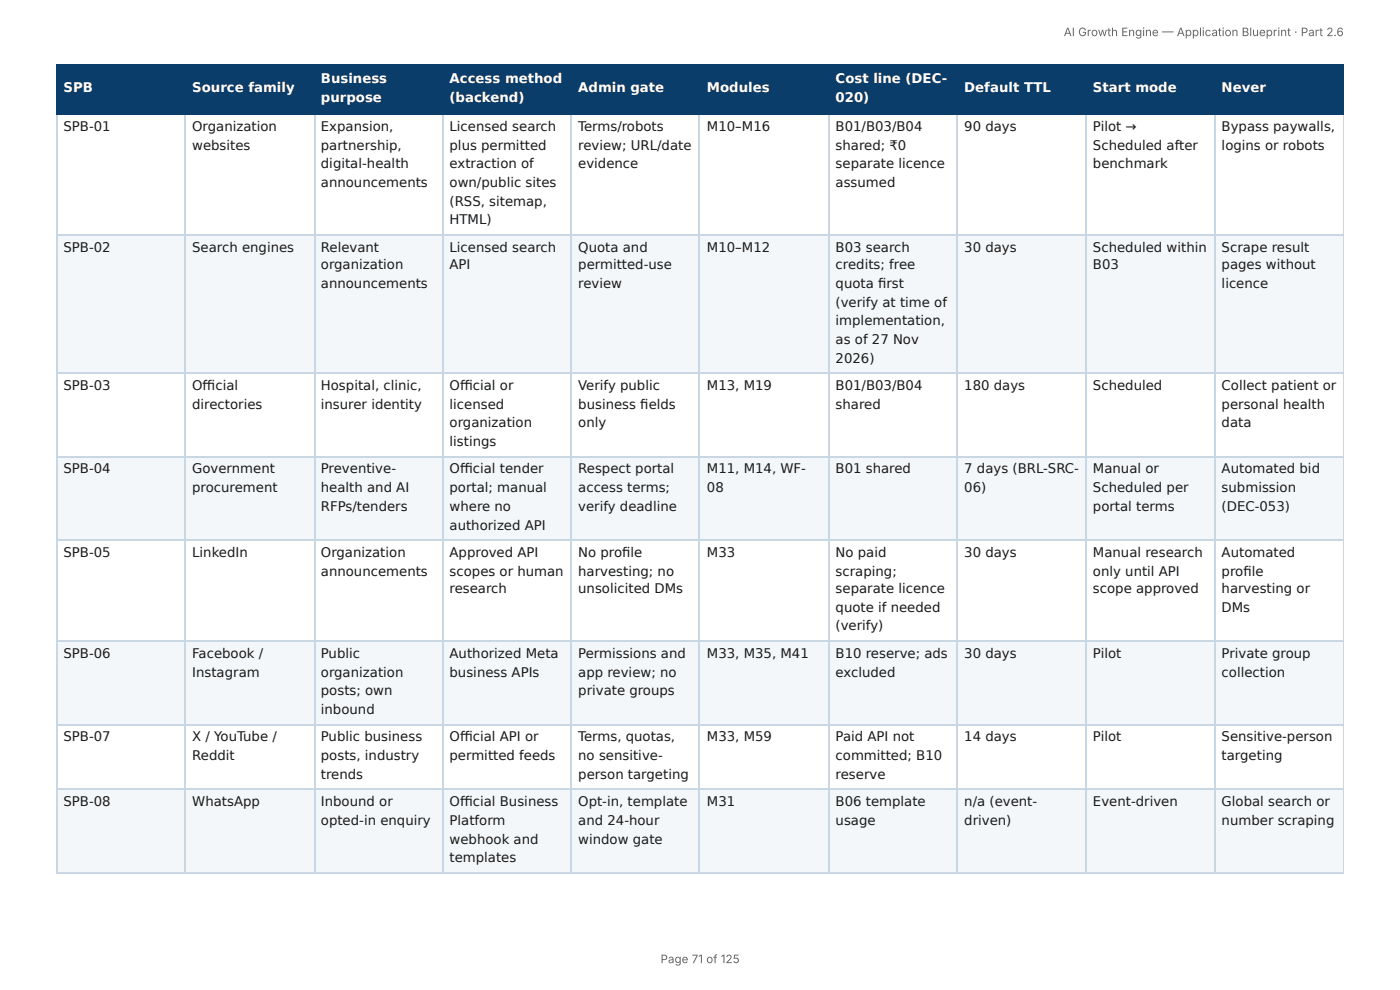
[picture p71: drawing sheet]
<svg xmlns="http://www.w3.org/2000/svg" width="297mm" height="210mm" viewBox="0 0 297 210" stroke-linecap="round" stroke-linejoin="round" font-family="sans-serif">
<defs><g id="words">
<g font-size="2.8" fill="#fff">
<text x="68.2" y="17.7">Business</text>
<text x="95.5" y="17.7">Access method</text>
<text x="177.5" y="17.7">Cost line (DEC-</text>
<text x="13.5" y="19.6">SPB</text>
<text x="40.8" y="19.6">Source family</text>
<text x="68.2" y="21.7">purpose</text>
<text x="95.5" y="21.7">(backend)</text>
<text x="122.8" y="19.6">Admin gate</text>
<text x="150.1" y="19.6">Modules</text>
<text x="177.5" y="21.7">020)</text>
<text x="204.8" y="19.6">Default TTL</text>
<text x="232.1" y="19.6">Start mode</text>
<text x="259.5" y="19.6">Never</text>
</g>
<g font-size="2.8" fill="#1a1a1a">
<text x="13.5" y="27.8">SPB-01</text>
<text x="40.8" y="27.8">Organization</text>
<text x="68.2" y="27.8">Expansion,</text>
<text x="95.5" y="27.8">Licensed search</text>
<text x="122.8" y="27.8">Terms/robots</text>
<text x="150.1" y="27.8">M10–M16</text>
<text x="177.5" y="27.8">B01/B03/B04</text>
<text x="204.8" y="27.8">90 days</text>
<text x="232.1" y="27.8">Pilot →</text>
<text x="259.5" y="27.8">Bypass paywalls,</text>
<text x="40.8" y="31.7">websites</text>
<text x="68.2" y="31.7">partnership,</text>
<text x="68.2" y="35.7">digital-health</text>
<text x="95.5" y="31.7">plus permitted</text>
<text x="95.5" y="35.7">extraction of</text>
<text x="122.8" y="31.7">review; URL/date</text>
<text x="122.8" y="35.7">evidence</text>
<text x="177.5" y="31.7">shared; ₹0</text>
<text x="177.5" y="35.7">separate licence</text>
<text x="232.1" y="31.7">Scheduled after</text>
<text x="232.1" y="35.7">benchmark</text>
<text x="259.5" y="31.7">logins or robots</text>
<text x="68.2" y="39.7">announcements</text>
<text x="95.5" y="39.7">own/public sites</text>
<text x="177.5" y="39.7">assumed</text>
<text x="95.5" y="43.7">(RSS, sitemap,</text>
<text x="95.5" y="47.6">HTML)</text>
<text x="13.5" y="53.4">SPB-02</text>
<text x="40.8" y="53.4">Search engines</text>
<text x="68.2" y="53.4">Relevant</text>
<text x="95.5" y="53.4">Licensed search</text>
<text x="122.8" y="53.4">Quota and</text>
<text x="150.1" y="53.4">M10–M12</text>
<text x="177.5" y="53.4">B03 search</text>
<text x="204.8" y="53.4">30 days</text>
<text x="232.1" y="53.4">Scheduled within</text>
<text x="259.5" y="53.4">Scrape result</text>
<text x="68.2" y="57.1">organization</text>
<text x="95.5" y="57.1">API</text>
<text x="122.8" y="57.1">permitted-use</text>
<text x="177.5" y="57.1">credits; free</text>
<text x="232.1" y="57.1">B03</text>
<text x="259.5" y="57.1">pages without</text>
<text x="68.2" y="61.1">announcements</text>
<text x="122.8" y="61.1">review</text>
<text x="177.5" y="61.1">quota fi rst</text>
<text x="177.5" y="65.1">(verify at time of</text>
<text x="259.5" y="61.1">licence</text>
<text x="177.5" y="69.1">implementation,</text>
<text x="177.5" y="73">as of 27 Nov</text>
<text x="177.5" y="77">2026)</text>
<text x="13.5" y="82.8">SPB-03</text>
<text x="40.8" y="82.8">Offi cial</text>
<text x="68.2" y="82.8">Hospital, clinic,</text>
<text x="95.5" y="82.8">Offi cial or</text>
<text x="122.8" y="82.8">Verify public</text>
<text x="150.1" y="82.8">M13, M19</text>
<text x="177.5" y="82.8">B01/B03/B04</text>
<text x="204.8" y="82.8">180 days</text>
<text x="232.1" y="82.8">Scheduled</text>
<text x="259.5" y="82.8">Collect patient or</text>
<text x="40.8" y="86.8">directories</text>
<text x="68.2" y="86.8">insurer identity</text>
<text x="95.5" y="86.8">licensed</text>
<text x="122.8" y="86.8">business fi elds</text>
<text x="177.5" y="86.8">shared</text>
<text x="259.5" y="86.8">personal health</text>
<text x="95.5" y="90.8">organization</text>
<text x="95.5" y="94.7">listings</text>
<text x="122.8" y="90.8">only</text>
<text x="259.5" y="90.8">data</text>
<text x="13.5" y="100.5">SPB-04</text>
<text x="40.8" y="100.5">Government</text>
<text x="68.2" y="100.5">Preventive-</text>
<text x="95.5" y="100.5">Offi cial tender</text>
<text x="122.8" y="100.5">Respect portal</text>
<text x="150.1" y="100.5">M11, M14, WF-</text>
<text x="177.5" y="100.5">B01 shared</text>
<text x="204.8" y="100.5">7 days (BRL-SRC-</text>
<text x="232.1" y="100.5">Manual or</text>
<text x="259.5" y="100.5">Automated bid</text>
<text x="40.8" y="104.5">procurement</text>
<text x="68.2" y="104.5">health and AI</text>
<text x="95.5" y="104.5">portal; manual</text>
<text x="122.8" y="104.5">access terms;</text>
<text x="150.1" y="104.5">08</text>
<text x="204.8" y="104.5">06)</text>
<text x="232.1" y="104.5">Scheduled per</text>
<text x="259.5" y="104.5">submission</text>
<text x="68.2" y="108.5">RFPs/tenders</text>
<text x="95.5" y="108.5">where no</text>
<text x="95.5" y="112.4">authorized API</text>
<text x="122.8" y="108.5">verify deadline</text>
<text x="232.1" y="108.5">portal terms</text>
<text x="259.5" y="108.5">(DEC-053)</text>
<text x="13.5" y="118.3">SPB-05</text>
<text x="40.8" y="118.3">LinkedIn</text>
<text x="68.2" y="118.3">Organization</text>
<text x="95.5" y="118.3">Approved API</text>
<text x="122.8" y="118.3">No profi le</text>
<text x="150.1" y="118.3">M33</text>
<text x="177.5" y="118.3">No paid</text>
<text x="204.8" y="118.3">30 days</text>
<text x="232.1" y="118.3">Manual research</text>
<text x="259.5" y="118.3">Automated</text>
<text x="68.2" y="122.2">announcements</text>
<text x="95.5" y="122.2">scopes or human</text>
<text x="95.5" y="125.9">research</text>
<text x="122.8" y="122.2">harvesting; no</text>
<text x="122.8" y="125.9">unsolicited DMs</text>
<text x="177.5" y="122.2">scraping;</text>
<text x="177.5" y="125.9">separate licence</text>
<text x="232.1" y="122.2">only until API</text>
<text x="232.1" y="125.9">scope approved</text>
<text x="259.5" y="122.2">profi le</text>
<text x="259.5" y="125.9">harvesting or</text>
<text x="177.5" y="129.9">quote if needed</text>
<text x="259.5" y="129.9">DMs</text>
<text x="177.5" y="133.9">(verify)</text>
<text x="13.5" y="139.7">SPB-06</text>
<text x="40.8" y="139.7">Facebook /</text>
<text x="40.8" y="143.7">Instagram</text>
<text x="68.2" y="139.7">Public</text>
<text x="68.2" y="143.7">organization</text>
<text x="95.5" y="139.7">Authorized Meta</text>
<text x="95.5" y="143.7">business APIs</text>
<text x="122.8" y="139.7">Permissions and</text>
<text x="122.8" y="143.7">app review; no</text>
<text x="150.1" y="139.7">M33, M35, M41</text>
<text x="177.5" y="139.7">B10 reserve; ads</text>
<text x="177.5" y="143.7">excluded</text>
<text x="204.8" y="139.7">30 days</text>
<text x="232.1" y="139.7">Pilot</text>
<text x="259.5" y="139.7">Private group</text>
<text x="259.5" y="143.7">collection</text>
<text x="68.2" y="147.6">posts; own</text>
<text x="122.8" y="147.6">private groups</text>
<text x="68.2" y="151.6">inbound</text>
<text x="13.5" y="157.4">SPB-07</text>
<text x="40.8" y="157.4">X / YouTube /</text>
<text x="40.8" y="161.4">Reddit</text>
<text x="68.2" y="157.4">Public business</text>
<text x="68.2" y="161.4">posts, industry</text>
<text x="95.5" y="157.4">Offi cial API or</text>
<text x="95.5" y="161.4">permitted feeds</text>
<text x="122.8" y="157.4">Terms, quotas,</text>
<text x="122.8" y="161.4">no sensitive-</text>
<text x="150.1" y="157.4">M33, M59</text>
<text x="177.5" y="157.4">Paid API not</text>
<text x="177.5" y="161.4">committed; B10</text>
<text x="204.8" y="157.4">14 days</text>
<text x="232.1" y="157.4">Pilot</text>
<text x="259.5" y="157.4">Sensitive-person</text>
<text x="259.5" y="161.4">targeting</text>
<text x="68.2" y="165.4">trends</text>
<text x="122.8" y="165.4">person targeting</text>
<text x="177.5" y="165.4">reserve</text>
<text x="13.5" y="171.2">SPB-08</text>
<text x="40.8" y="171.2">WhatsApp</text>
<text x="68.2" y="171.2">Inbound or</text>
<text x="95.5" y="171.2">Offi cial Business</text>
<text x="122.8" y="171.2">Opt-in, template</text>
<text x="150.1" y="171.2">M31</text>
<text x="177.5" y="171.2">B06 template</text>
<text x="204.8" y="171.2">n/a (event-</text>
<text x="232.1" y="171.2">Event-driven</text>
<text x="259.5" y="171.2">Global search or</text>
<text x="68.2" y="175.2">opted-in enquiry</text>
<text x="95.5" y="175.2">Platform</text>
<text x="95.5" y="179.1">webhook and</text>
<text x="122.8" y="175.2">and 24-hour</text>
<text x="122.8" y="179.1">window gate</text>
<text x="177.5" y="175.2">usage</text>
<text x="204.8" y="175.2">driven)</text>
<text x="259.5" y="175.2">number scraping</text>
<text x="95.5" y="183.1">templates</text>
</g>
<g font-size="2.5" fill="#666">
<text x="225.9" y="7.7">AI Growth Engine — Application Blueprint · Part 2.6</text>
<text x="140.3" y="204.5">Page 71 of 125</text>
</g>
</g></defs>
<g fill="#0b3d6b">
<path d="M12.2 14h27.2v10.1h-27.2z"/>
<path d="M39.4 14h27.3v10.1h-27.3z"/>
<path d="M66.7 14h27.2v10.1h-27.2z"/>
<path d="M93.9 14h27.5v10.1h-27.5z"/>
<path d="M121.4 14h27.3v10.1h-27.3z"/>
<path d="M148.7 14h27.2v10.1h-27.2z"/>
<path d="M175.9 14h27.6v10.1h-27.6z"/>
<path d="M203.5 14h27.2v10.1h-27.2z"/>
<path d="M230.7 14h27.3v10.1h-27.3z"/>
<path d="M258 14h27.4v10.1h-27.4z"/>
</g>
<g fill="#f4f7fa">
<path d="M12.2 49.7h27.2v29.7h-27.2z"/>
<path d="M39.4 49.7h27.3v29.7h-27.3z"/>
<path d="M66.7 49.7h27.2v29.7h-27.2z"/>
<path d="M93.9 49.7h27.5v29.7h-27.5z"/>
<path d="M121.4 49.7h27.3v29.7h-27.3z"/>
<path d="M148.7 49.7h27.2v29.7h-27.2z"/>
<path d="M175.9 49.7h27.6v29.7h-27.6z"/>
<path d="M203.5 49.7h27.2v29.7h-27.2z"/>
<path d="M230.7 49.7h27.3v29.7h-27.3z"/>
<path d="M258 49.7h27.4v29.7h-27.4z"/>
<path d="M12.2 96.8h27.2v17.8h-27.2z"/>
<path d="M39.4 96.8h27.3v17.8h-27.3z"/>
<path d="M66.7 96.8h27.2v17.8h-27.2z"/>
<path d="M93.9 96.8h27.5v17.8h-27.5z"/>
<path d="M121.4 96.8h27.3v17.8h-27.3z"/>
<path d="M148.7 96.8h27.2v17.8h-27.2z"/>
<path d="M175.9 96.8h27.6v17.8h-27.6z"/>
<path d="M203.5 96.8h27.2v17.8h-27.2z"/>
<path d="M230.7 96.8h27.3v17.8h-27.3z"/>
<path d="M258 96.8h27.4v17.8h-27.4z"/>
<path d="M12.2 136.3h27.2v17.7h-27.2z"/>
<path d="M39.4 136.3h27.3v17.7h-27.3z"/>
<path d="M66.7 136.3h27.2v17.7h-27.2z"/>
<path d="M93.9 136.3h27.5v17.7h-27.5z"/>
<path d="M121.4 136.3h27.3v17.7h-27.3z"/>
<path d="M148.7 136.3h27.2v17.7h-27.2z"/>
<path d="M175.9 136.3h27.6v17.7h-27.6z"/>
<path d="M203.5 136.3h27.2v17.7h-27.2z"/>
<path d="M230.7 136.3h27.3v17.7h-27.3z"/>
<path d="M258 136.3h27.4v17.7h-27.4z"/>
<path d="M12.2 167.5h27.2v17.7h-27.2z"/>
<path d="M39.4 167.5h27.3v17.7h-27.3z"/>
<path d="M66.7 167.5h27.2v17.7h-27.2z"/>
<path d="M93.9 167.5h27.5v17.7h-27.5z"/>
<path d="M121.4 167.5h27.3v17.7h-27.3z"/>
<path d="M148.7 167.5h27.2v17.7h-27.2z"/>
<path d="M175.9 167.5h27.6v17.7h-27.6z"/>
<path d="M203.5 167.5h27.2v17.7h-27.2z"/>
<path d="M230.7 167.5h27.3v17.7h-27.3z"/>
<path d="M258 167.5h27.4v17.7h-27.4z"/>
</g>
<path d="M11.9 13.9h273.5M12 13.8v10.5M39.3 13.8v10.5M66.8 13.8v10.5M94.1 13.8v10.5M121.3 13.8v10.5M148.6 13.8v10.5M176.1 13.8v10.5M203.3 13.8v10.5M230.6 13.8v10.5M258.1 13.8v10.5M11.9 24.2h273.5" fill="none" stroke="#0b3d6b" stroke-width=".26"/>
<path d="M285.3 13.8v10.5" fill="none" stroke="#0b3d6b" stroke-width=".21"/>
<g fill="none" stroke="#c9d6e3" stroke-width=".26">
<path d="M12 24.3v160.9M39.3 24.3v160.9M66.8 24.3v160.9M94.1 24.3v160.9M121.3 24.3v160.9M148.6 24.3v160.9M176.1 24.3v160.9M203.3 24.3v160.9M230.6 24.3v160.9M258.1 24.3v160.9M11.9 49.9h273.5M11.9 79.2h273.5"/>
<path d="M11.9 97h273.5M11.9 114.7h273.5M11.9 136.1h273.5M11.9 153.9h273.5M11.9 167.6h273.5M11.9 185.3h273.5"/>
</g>
<path d="M285.3 24.3v160.9" fill="none" stroke="#c9d6e3" stroke-width=".21"/>
<use href="#words"/>
</svg>
